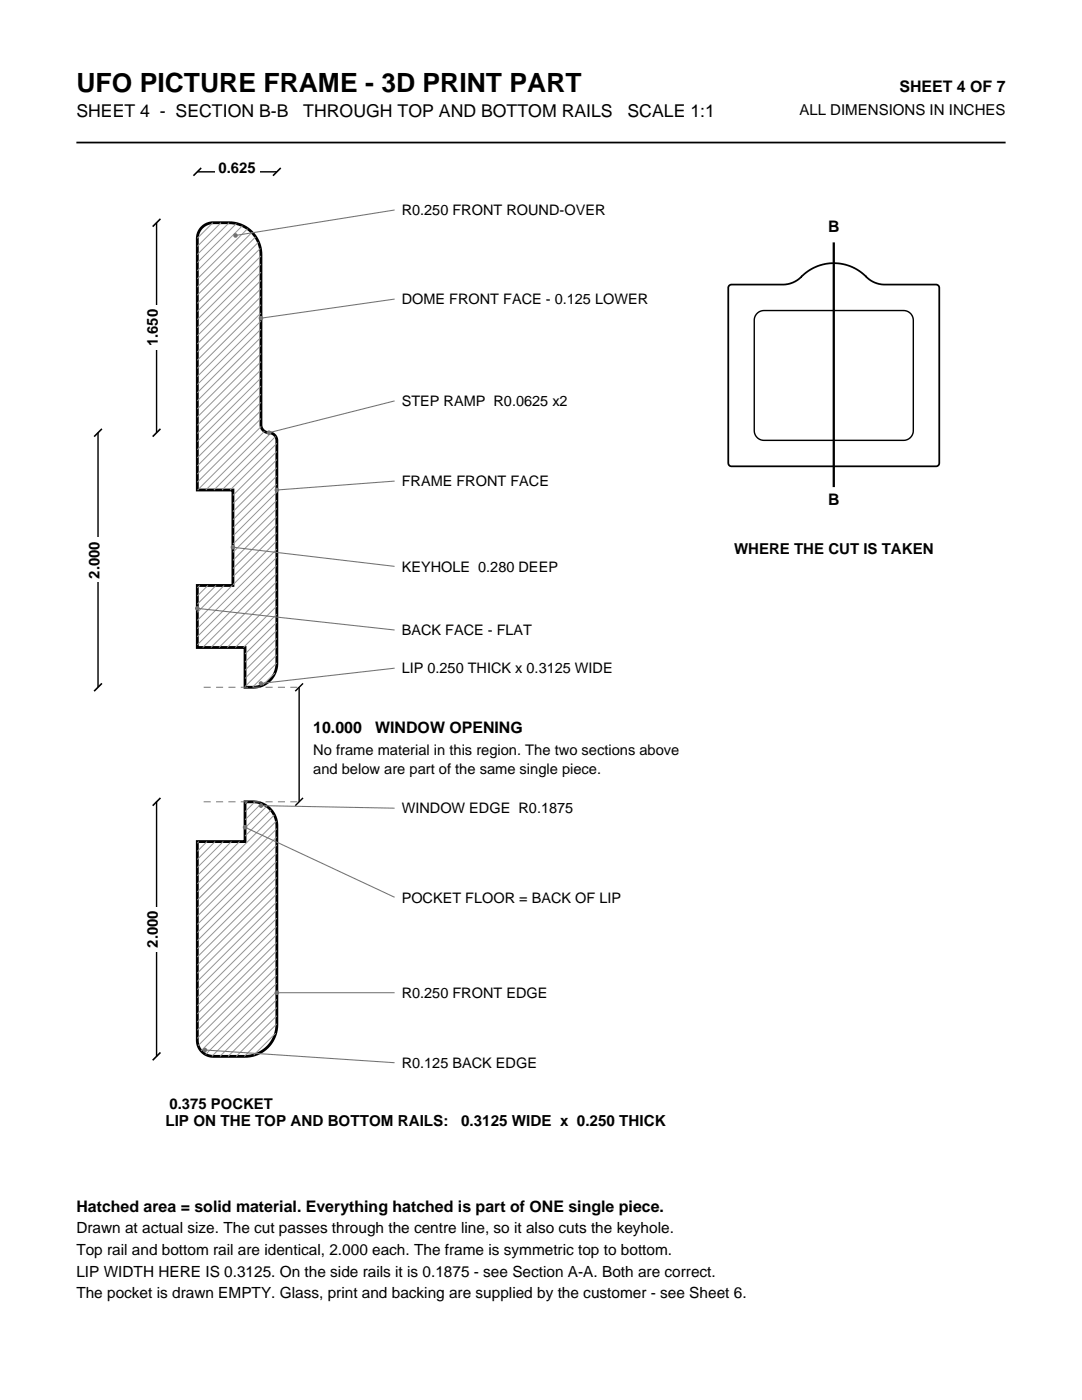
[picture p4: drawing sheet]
<svg xmlns="http://www.w3.org/2000/svg" width="216mm" height="279mm" viewBox="0 0 216 279" stroke-linecap="round" stroke-linejoin="round" font-family="sans-serif">
<defs><g id="words">
<text font-size="5.3" x="15.2" y="18.3">UFO PICTURE FRAME - 3D PRINT PART</text>
<g font-size="3.5">
<text x="15.2" y="23.4">SHEET 4 - SECTION B-B</text>
<text x="60.5" y="23.4">THROUGH TOP AND BOTTOM RAILS</text>
<text x="125.2" y="23.4">SCALE 1:1</text>
</g>
<g font-size="3.2">
<text x="179.5" y="18.3">SHEET 4 OF 7</text>
<text x="165.2" y="46.3">B</text>
<text x="165.2" y="100.8">B</text>
<text x="62.5" y="146.3">10.000</text>
<text x="74.9" y="146.3">WINDOW OPENING</text>
<text x="15.2" y="241.8">Hatched area = solid material. Everything hatched is part of ONE single piece.</text>
</g>
<g font-size="3.1">
<text x="15.2" y="246.1">Drawn at actual size. The cut passes through the centre line, so it also cuts the keyhole.</text>
<text x="15.2" y="250.4">Top rail and bottom rail are identical, 2.000 each. The frame is symmetric top to bottom.</text>
<text x="15.2" y="254.8">LIP WIDTH HERE IS 0.3125. On the side rails it is 0.1875 - see Section A-A. Both are correct.</text>
<text x="15.2" y="259.1">The pocket is drawn EMPTY. Glass, print and backing are supplied by the customer - see Sheet 6.</text>
</g>
<g font-size="3">
<text x="159.5" y="22.9">ALL DIMENSIONS IN INCHES</text>
<text x="43.6" y="34.6">0.625</text>
<text x="31.5" y="69.1" transform="rotate(-90 31.5 69.1)">1.650</text>
<text x="146.5" y="110.5">WHERE THE CUT IS TAKEN</text>
<text x="19.8" y="115.5" transform="rotate(-90 19.8 115.5)">2.000</text>
<text x="31.5" y="189.1" transform="rotate(-90 31.5 189.1)">2.000</text>
<text x="33.8" y="221.3">0.375 POCKET</text>
<text x="33" y="224.8">LIP ON THE TOP AND BOTTOM RAILS:</text>
<text x="92" y="224.8">0.3125 WIDE x 0.250 THICK</text>
</g>
<g font-size="2.9">
<text x="80.2" y="43">R0.250 FRONT ROUND-OVER</text>
<text x="80.2" y="60.7">DOME FRONT FACE - 0.125 LOWER</text>
<text x="80.2" y="81.1">STEP RAMP R0.0625 x2</text>
<text x="80.2" y="97.1">FRAME FRONT FACE</text>
<text x="80.2" y="114.1">KEYHOLE 0.280 DEEP</text>
<text x="80.2" y="126.8">BACK FACE - FLAT</text>
<text x="80.2" y="134.4">LIP 0.250 THICK x 0.3125 WIDE</text>
<text x="62.5" y="150.6">No frame material in this region. The two sections above</text>
<text x="62.5" y="154.4">and below are part of the same single piece.</text>
<text x="80.2" y="162.3">WINDOW EDGE R0.1875</text>
<text x="80.2" y="180.1">POCKET FLOOR = BACK OF LIP</text>
<text x="80.2" y="199.2">R0.250 FRONT EDGE</text>
<text x="80.2" y="213.1">R0.125 BACK EDGE</text>
</g>
</g></defs>
<path d="M15.2 28.4h185.5" fill="none" stroke="#000" stroke-width=".35"/>
<path d="M40.3 45.4a3.2 3.2 0 0 1 2.2-1h3.2a6.4 6.4 0 0 1 6.4 6.4v34a1.76 1.76 0 0 0 2 1.6l.9 .7 .2 .8v44.5a4.8 4.8 0 0 1-4.7 4.8h-1.6v-8h-9.5v-12.4h7.1v-19h-7.1v-50.2a3.2 3.2 0 0 1 .9-2.2zM39.4 168h9.5v-8h1.6a4.8 4.8 0 0 1 4.7 4.8v39.7a6.4 6.4 0 0 1-6.3 6.3h-6.4a3.2 3.2 0 0 1-3.1-3.2z" fill="none" stroke="#000" stroke-width=".56"/>
<g fill="none" stroke="#949494" stroke-width=".2">
<path d="M42.5 44.5l-3.1 3.1M44.1 44.4l-4.7 4.8M45.7 44.4l-6.3 6.4M47.2 44.6l-7.8 7.8M48.4 45l-9 9M49.4 45.6l-10 10.1M50.3 46.4l-10.9 10.9M51 47.3l-11.6 11.6M51.6 48.3l-12.2 12.2M51.9 49.6l-12.5 12.6M52.1 59.2l-12.7 12.7M52.1 57.6l-12.7 12.7"/>
<path d="M52.1 56l-12.7 12.7M52.1 54.3l-12.7 12.7M52.1 52.7l-12.7 12.7M52.1 51.1l-12.7 12.7M52.1 78.7l-12.7 12.7M52.1 77l-12.7 12.7M52.1 75.4l-12.7 12.7M52.1 73.8l-12.7 12.7M52.1 72.2l-12.7 12.7M52.1 70.6l-12.7 12.7M52.1 68.9l-12.7 12.7M52.1 67.3l-12.7 12.7"/>
<path d="M52.1 65.7l-12.7 12.7M52.1 64.1l-12.7 12.7M52.1 62.4l-12.7 12.7M52.1 60.8l-12.7 12.7M52.1 83.5l-12.7 12.7M52.1 81.9l-12.7 12.7M52.1 80.3l-12.7 12.7M52.1 85.1l-12.7 12.7M52.8 86.1l-11.7 11.7M54.1 86.4l-11.4 11.4M55 87.1l-10.7 10.7M55.2 99.8l-8.7 8.8"/>
<path d="M55.2 98.2l-8.7 8.8M55.2 96.6l-8.7 8.8M55.2 95l-8.7 8.7M55.2 93.3l-8.7 8.8M55.2 91.7l-8.7 8.8M55.2 90.1l-8.7 8.8M55.2 88.5l-9.3 9.3M39.9 116.8l-.5 .5M41.5 116.8l-2.1 2.2M43.1 116.8l-3.7 3.8M44.7 116.8l-5.3 5.4M46.4 116.8l-7 7"/>
<path d="M55.2 119.3l-9.9 9.9M55.2 117.7l-11.5 11.5M55.2 116.1l-13.1 13.1M55.2 114.4l-14.7 14.8M55.2 112.8l-15.8 15.9M55.2 111.2l-15.8 15.9M55.2 109.6l-15.8 15.8M55.2 107.9l-8.7 8.8M55.2 106.3l-8.7 8.8M55.2 104.7l-8.7 8.8M55.2 103.1l-8.7 8.7M55.2 101.5l-8.7 8.7"/>
<path d="M54.8 134.3l-2.4 2.5M55.2 132.3l-4.8 4.9M55.2 130.7l-6.3 6.3M55.2 129l-6.3 6.4M55.2 127.4l-6.3 6.4M55.2 125.8l-6.3 6.4M55.2 124.2l-6.3 6.3M55.2 122.6l-6.6 6.6M55.2 120.9l-8.2 8.3M39.7 168l-.3 .3M41.3 168l-1.9 1.9M42.9 168l-3.5 3.5"/>
<path d="M44.6 168l-5.2 5.1M46.2 168l-6.8 6.8M47.8 168l-8.4 8.4M49.2 160l-.3 .4M50.9 160l-2 2M52.2 160.3l-3.3 3.3M53.2 160.9l-4.3 4.3M54.1 161.7l-5.2 5.2M54.7 162.6l-15.3 15.4M55.2 163.9l-15.8 15.7M55.2 180l-15.8 15.9M55.2 178.4l-15.8 15.8"/>
<path d="M55.2 176.7l-15.8 15.9M55.2 175.1l-15.8 15.9M55.2 173.5l-15.8 15.9M55.2 171.9l-15.8 15.8M55.2 170.3l-15.8 15.8M55.2 168.6l-15.8 15.9M55.2 167l-15.8 15.9M55.2 165.4l-15.8 15.9M55.2 199.5l-11.3 11.3M55.2 197.8l-12.9 13M55.2 196.2l-14.2 14.2M55.2 194.6l-15.1 15.1"/>
<path d="M55.2 193l-15.7 15.7M55.2 191.3l-15.8 15.9M55.2 189.7l-15.8 15.9M55.2 188.1l-15.8 15.9M55.2 186.5l-15.8 15.9M55.2 184.9l-15.8 15.8M55.2 183.2l-15.8 15.9M55.2 181.6l-15.8 15.9M55 206.2l-4.4 4.4M55.2 204.3l-6.4 6.5M55.2 202.7l-8.1 8.1M55.2 201.1l-9.7 9.7"/>
</g>
<path d="M39.4 34.3h15.8M59.7 137.2v22.8M60.5 136.4l-1.6 1.5M60.5 159.2l-1.6 1.6" fill="none" stroke="#000" stroke-width=".28"/>
<path d="M40.6 137.2h19.1M40.6 160h19.1" fill="none" stroke="#737373" stroke-width=".2" stroke-dasharray="1.4 1.1" stroke-linecap="butt"/>
<path d="M40.1 33.5l-1.5 1.6M56 33.5l-1.5 1.6" fill="none" stroke="#000" stroke-width=".32"/>
<path d="M42.9 32.1h8.8v3.3h-8.8z" fill-rule="evenodd" fill="#fff"/>
<path d="M31.2 44.4v42" fill="none" stroke="#000" stroke-width=".28"/>
<path d="M32 43.7l-1.5 1.5M32 85.6l-1.5 1.5" fill="none" stroke="#000" stroke-width=".32"/>
<path d="M29.1 61h3.2v8.8h-3.2z" fill-rule="evenodd" fill="#fff"/>
<path d="M19.6 86.4v50.8" fill="none" stroke="#000" stroke-width=".28"/>
<path d="M20.3 85.6l-1.5 1.5M20.3 136.4l-1.5 1.5" fill="none" stroke="#000" stroke-width=".32"/>
<path d="M17.4 107.3h3.3v8.9h-3.3z" fill-rule="evenodd" fill="#fff"/>
<path d="M31.2 160v50.8" fill="none" stroke="#000" stroke-width=".28"/>
<path d="M32 159.2l-1.5 1.6M32 210l-1.5 1.6" fill="none" stroke="#000" stroke-width=".32"/>
<path d="M29.1 181h3.2v8.8h-3.2z" fill-rule="evenodd" fill="#fff"/>
<path d="M39.4 221h9.5" fill="none" stroke="#000" stroke-width=".28"/>
<path d="M40.1 220.2l-1.5 1.6M49.7 220.2l-1.6 1.6" fill="none" stroke="#000" stroke-width=".32"/>
<path d="M33.1 218.8h22v3.3h-22z" fill-rule="evenodd" fill="#fff"/>
<path d="M78.7 41.9l-31.7 5.1" fill="none" stroke="#737373" stroke-width=".21"/>
<circle cx="47" cy="47" r=".46" fill="#737373"/>
<path d="M78.7 59.7l-26.6 3.8" fill="none" stroke="#737373" stroke-width=".21"/>
<circle cx="52.1" cy="63.5" r=".46" fill="#737373"/>
<path d="M78.7 80l-25 6.4" fill="none" stroke="#737373" stroke-width=".21"/>
<circle cx="53.7" cy="86.4" r=".46" fill="#737373"/>
<path d="M78.7 96l-23.5 1.8" fill="none" stroke="#737373" stroke-width=".21"/>
<circle cx="55.2" cy="97.8" r=".46" fill="#737373"/>
<path d="M46.5 109.2l32.2 3.8" fill="none" stroke="#737373" stroke-width=".21"/>
<circle cx="46.5" cy="109.2" r=".46" fill="#737373"/>
<path d="M39.4 121.4l39.3 4.3" fill="none" stroke="#737373" stroke-width=".21"/>
<circle cx="39.4" cy="121.4" r=".46" fill="#737373"/>
<path d="M78.7 133.3l-26.6 3.1" fill="none" stroke="#737373" stroke-width=".21"/>
<circle cx="52.1" cy="136.4" r=".46" fill="#737373"/>
<path d="M52.1 160.8l26.6 .5" fill="none" stroke="#737373" stroke-width=".21"/>
<circle cx="52.1" cy="160.8" r=".46" fill="#737373"/>
<path d="M48.9 165.1l29.8 14" fill="none" stroke="#737373" stroke-width=".21"/>
<circle cx="48.9" cy="165.1" r=".46" fill="#737373"/>
<path d="M55.2 198.1h23.5" fill="none" stroke="#737373" stroke-width=".21"/>
<circle cx="55.2" cy="198.1" r=".46" fill="#737373"/>
<path d="M40.9 209.5l37.8 2.6" fill="none" stroke="#737373" stroke-width=".21"/>
<circle cx="40.9" cy="209.5" r=".46" fill="#737373"/>
<path d="M145.5 57l.4-.2h10.3l1.1-.1 1.7-.7 2-1.7 1.6-.9 1.8-.7 2-.2 1.9 .2 1.9 .7 1.6 .9 2 1.7 1.7 .7 1 .1h10.3l.4 .2 .2 .4v35l-.1 .4-.5 .3h-40.8l-.5-.2-.2-.5v-35z" fill="none" stroke="#000" stroke-width=".35"/>
<path d="M151.1 62.5l.7-.4 .6-.1h27.9a1.94 1.94 0 0 1 1.9 1.9v22a1.94 1.94 0 0 1-1.9 2h-27.9a1.94 1.94 0 0 1-1.9-2v-22l.1-.6z" fill="none" stroke="#000" stroke-width=".28"/>
<path d="M166.4 48.4v48.8" fill="none" stroke="#000" stroke-width=".46"/>
<use href="#words"/>
</svg>
